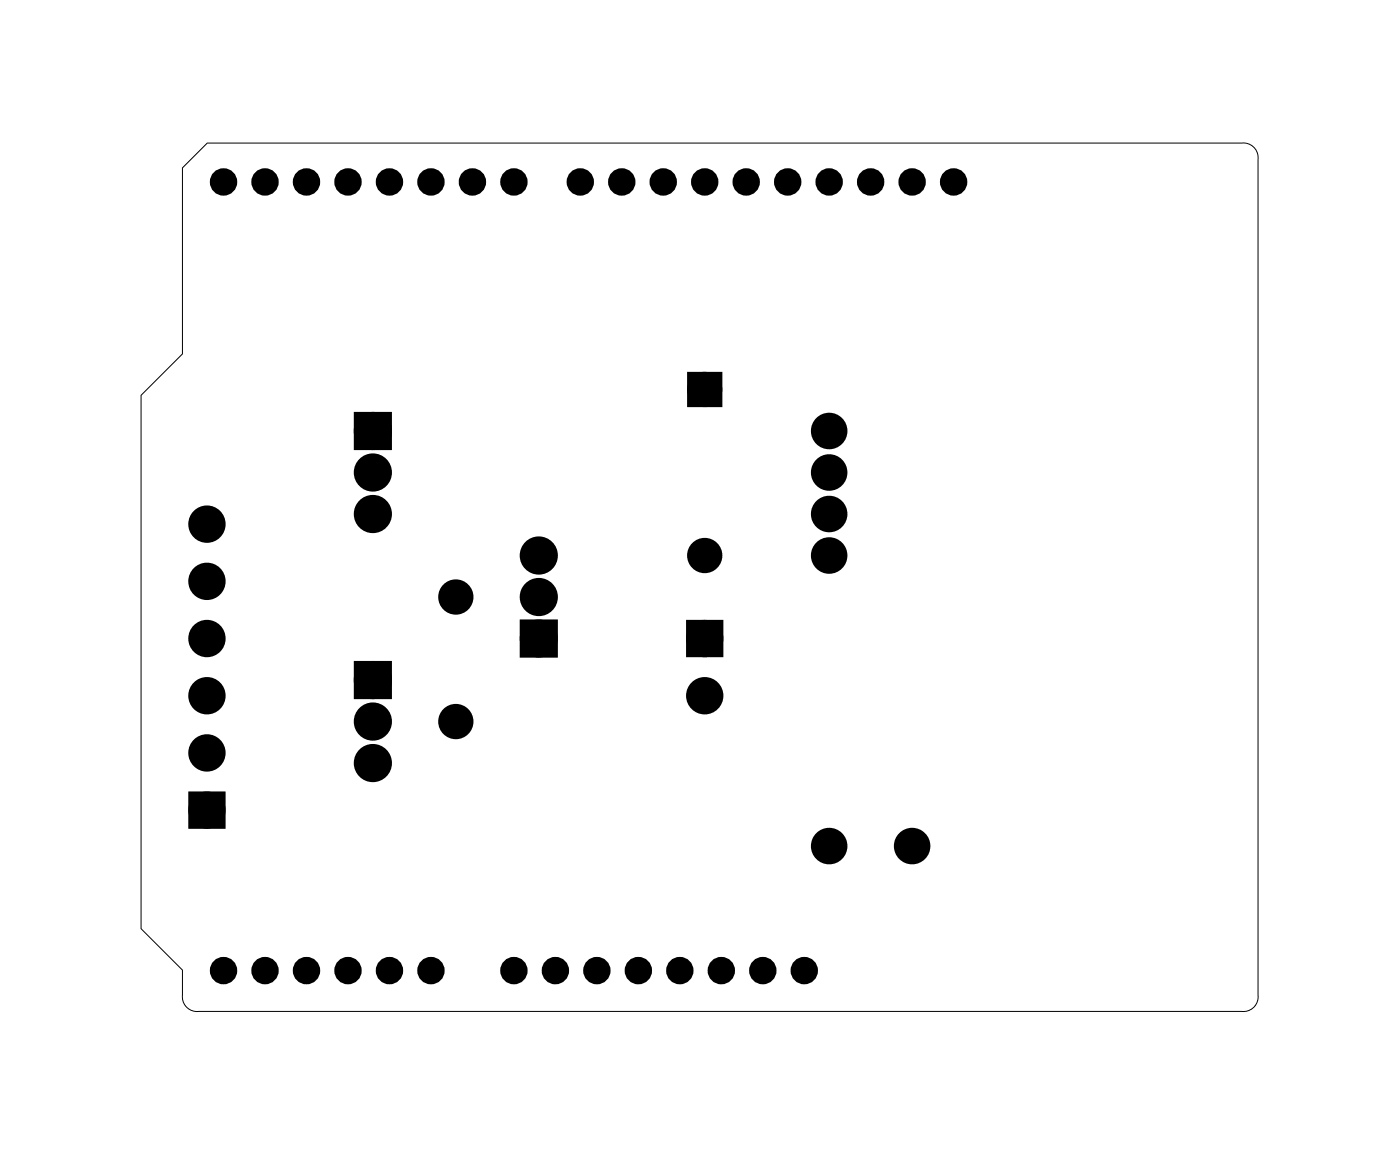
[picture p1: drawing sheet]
<svg xmlns="http://www.w3.org/2000/svg" width="86mm" height="71mm" viewBox="0 0 86 71" stroke-linecap="round" stroke-linejoin="round" font-family="sans-serif">
<path d="M11.2 10.3l1.5-1.5h63.3a.9 .9 0 0 1 1 1v51.1a.9 .9 0 0 1-1 1h-63.8a.9 .9 0 0 1-1-1v-1.5l-2.6-2.6v-32.6l2.6-2.5z" fill="none" stroke="#000" stroke-width=".06"/>
<g fill="#000">
<circle cx="13.7" cy="11.1" r=".57"/>
<circle cx="16.2" cy="11.1" r=".57"/>
<circle cx="18.8" cy="11.1" r=".57"/>
<circle cx="21.3" cy="11.1" r=".57"/>
<circle cx="23.8" cy="11.1" r=".57"/>
<circle cx="26.4" cy="11.1" r=".57"/>
<circle cx="28.9" cy="11.1" r=".57"/>
<circle cx="31.5" cy="11.1" r=".57"/>
<circle cx="35.5" cy="11.1" r=".57"/>
<circle cx="38.1" cy="11.1" r=".57"/>
<circle cx="40.6" cy="11.1" r=".57"/>
<circle cx="43.2" cy="11.1" r=".57"/>
<circle cx="45.7" cy="11.1" r=".57"/>
<circle cx="48.2" cy="11.1" r=".57"/>
<circle cx="50.8" cy="11.1" r=".57"/>
<circle cx="53.3" cy="11.1" r=".57"/>
<circle cx="55.9" cy="11.1" r=".57"/>
<circle cx="58.4" cy="11.1" r=".57"/>
<circle cx="12.7" cy="39.1" r=".76"/>
<circle cx="12.7" cy="32.1" r=".76"/>
<circle cx="12.7" cy="35.6" r=".76"/>
<circle cx="22.8" cy="26.4" r=".79"/>
<circle cx="22.8" cy="28.9" r=".79"/>
<circle cx="22.8" cy="31.5" r=".79"/>
<circle cx="27.9" cy="36.5" r=".7"/>
<circle cx="33" cy="34" r=".79"/>
<circle cx="33" cy="36.5" r=".79"/>
<circle cx="33" cy="39.1" r=".79"/>
<circle cx="43.2" cy="39.1" r=".76"/>
<circle cx="43.2" cy="23.8" r=".7"/>
<circle cx="43.2" cy="34" r=".7"/>
<circle cx="50.8" cy="26.4" r=".74"/>
<circle cx="50.8" cy="28.9" r=".74"/>
<circle cx="50.8" cy="34" r=".74"/>
<circle cx="50.8" cy="31.5" r=".74"/>
<circle cx="12.7" cy="49.6" r=".76"/>
<circle cx="12.7" cy="46.1" r=".76"/>
<circle cx="12.7" cy="42.6" r=".76"/>
<circle cx="13.7" cy="59.4" r=".57"/>
<circle cx="16.2" cy="59.4" r=".57"/>
<circle cx="18.8" cy="59.4" r=".57"/>
<circle cx="21.3" cy="59.4" r=".57"/>
<circle cx="22.8" cy="44.2" r=".79"/>
<circle cx="22.8" cy="41.6" r=".79"/>
<circle cx="22.8" cy="46.7" r=".79"/>
<circle cx="23.8" cy="59.4" r=".57"/>
<circle cx="26.4" cy="59.4" r=".57"/>
<circle cx="27.9" cy="44.2" r=".7"/>
<circle cx="31.5" cy="59.4" r=".57"/>
<circle cx="34" cy="59.4" r=".57"/>
<circle cx="36.5" cy="59.4" r=".57"/>
<circle cx="39.1" cy="59.4" r=".57"/>
<circle cx="41.6" cy="59.4" r=".57"/>
<circle cx="43.2" cy="42.6" r=".76"/>
<circle cx="44.2" cy="59.4" r=".57"/>
<circle cx="46.7" cy="59.4" r=".57"/>
<circle cx="49.2" cy="59.4" r=".57"/>
<circle cx="50.8" cy="51.8" r=".74"/>
<circle cx="55.9" cy="51.8" r=".74"/>
</g>
<g fill="none" stroke="#000" stroke-width=".76" stroke-linecap="butt">
<path d="M22 25.6h1.6v1.6h-1.6zM32.2 38.3h1.6v1.6h-1.6zM42.4 38.3h1.5v1.5h-1.5zM42.5 23.1h1.4v1.4h-1.4zM11.9 48.8h1.5v1.5h-1.5zM22 40.8h1.6v1.6h-1.6z"/>
<circle cx="12.7" cy="39.1" r=".76"/>
<circle cx="12.7" cy="32.1" r=".76"/>
<circle cx="12.7" cy="35.6" r=".76"/>
<circle cx="22.8" cy="31.5" r=".79"/>
<circle cx="22.8" cy="28.9" r=".79"/>
<circle cx="22.8" cy="26.4" r=".79"/>
<circle cx="27.9" cy="36.5" r=".7"/>
<circle cx="33" cy="39.1" r=".79"/>
<circle cx="33" cy="36.5" r=".79"/>
<circle cx="33" cy="34" r=".79"/>
<circle cx="43.2" cy="39.1" r=".76"/>
<circle cx="43.2" cy="34" r=".7"/>
<circle cx="43.2" cy="23.8" r=".7"/>
<circle cx="50.8" cy="31.5" r=".74"/>
<circle cx="50.8" cy="34" r=".74"/>
<circle cx="50.8" cy="26.4" r=".74"/>
<circle cx="50.8" cy="28.9" r=".74"/>
<circle cx="12.7" cy="46.1" r=".76"/>
<circle cx="12.7" cy="49.6" r=".76"/>
<circle cx="12.7" cy="42.6" r=".76"/>
<circle cx="22.8" cy="46.7" r=".79"/>
<circle cx="22.8" cy="44.2" r=".79"/>
<circle cx="22.8" cy="41.6" r=".79"/>
<circle cx="27.9" cy="44.2" r=".7"/>
<circle cx="43.2" cy="42.6" r=".76"/>
<circle cx="50.8" cy="51.8" r=".74"/>
<circle cx="55.9" cy="51.8" r=".74"/>
</g>
<path d="M22 25.6h1.6v1.6h-1.6zM32.2 38.3h1.6v1.6h-1.6zM42.5 23.1h1.4v1.4h-1.4zM42.4 38.3h1.5v1.5h-1.5zM11.9 48.8h1.5v1.5h-1.5zM22 40.8h1.6v1.6h-1.6z" fill="#000"/>
<g fill="none" stroke="#000" stroke-width=".54">
<circle cx="13.7" cy="11.1" r=".57"/>
<circle cx="16.2" cy="11.1" r=".57"/>
<circle cx="18.8" cy="11.1" r=".57"/>
<circle cx="21.3" cy="11.1" r=".57"/>
<circle cx="23.8" cy="11.1" r=".57"/>
<circle cx="26.4" cy="11.1" r=".57"/>
<circle cx="28.9" cy="11.1" r=".57"/>
<circle cx="31.5" cy="11.1" r=".57"/>
<circle cx="35.5" cy="11.1" r=".57"/>
<circle cx="38.1" cy="11.1" r=".57"/>
<circle cx="40.6" cy="11.1" r=".57"/>
<circle cx="43.2" cy="11.1" r=".57"/>
<circle cx="45.7" cy="11.1" r=".57"/>
<circle cx="48.2" cy="11.1" r=".57"/>
<circle cx="50.8" cy="11.1" r=".57"/>
<circle cx="53.3" cy="11.1" r=".57"/>
<circle cx="55.9" cy="11.1" r=".57"/>
<circle cx="58.4" cy="11.1" r=".57"/>
<circle cx="13.7" cy="59.4" r=".57"/>
<circle cx="16.2" cy="59.4" r=".57"/>
<circle cx="18.8" cy="59.4" r=".57"/>
<circle cx="21.3" cy="59.4" r=".57"/>
<circle cx="23.8" cy="59.4" r=".57"/>
<circle cx="26.4" cy="59.4" r=".57"/>
<circle cx="31.5" cy="59.4" r=".57"/>
<circle cx="34" cy="59.4" r=".57"/>
<circle cx="36.5" cy="59.4" r=".57"/>
<circle cx="39.1" cy="59.4" r=".57"/>
<circle cx="41.6" cy="59.4" r=".57"/>
<circle cx="44.2" cy="59.4" r=".57"/>
<circle cx="46.7" cy="59.4" r=".57"/>
<circle cx="49.2" cy="59.4" r=".57"/>
</g>
</svg>
